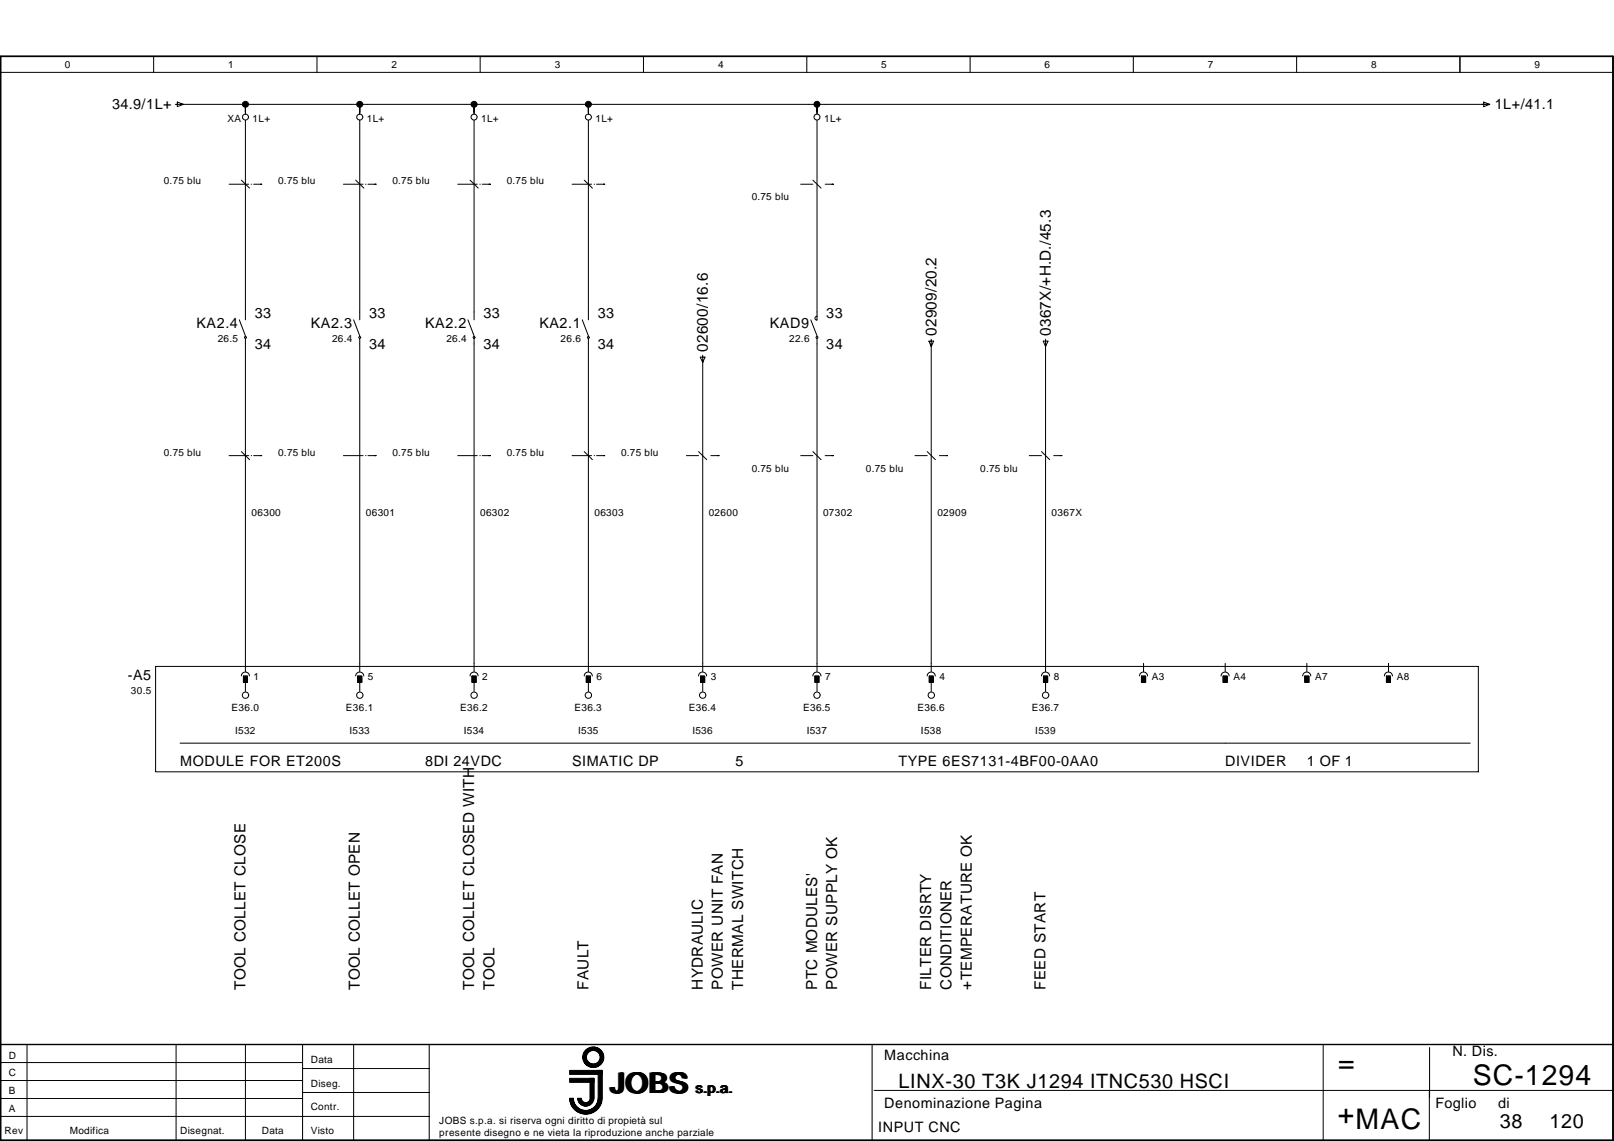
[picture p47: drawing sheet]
<svg xmlns="http://www.w3.org/2000/svg" width="297mm" height="210mm" viewBox="0 0 297 210" stroke-linecap="round" stroke-linejoin="round" font-family="sans-serif">
<defs><g id="words">
<g font-size="5.2">
<text x="246.3" y="197.2">=</text>
<text x="112.5" y="201">JOBS</text>
<text x="271.1" y="199.6">SC-1294</text>
<text x="246.2" y="206.7">+MAC</text>
</g>
<g font-size="3.6">
<text x="165.4" y="200.2">LINX-30 T3K J1294 ITNC530 HSCI</text>
<text x="276.1" y="207.6">38</text>
<text x="285.2" y="207.6">120</text>
</g>
<g font-size="2.8">
<text x="130.3" y="64.7" transform="rotate(-90 130.3 64.7)">02600/16.6</text>
<text x="172.3" y="61.8" transform="rotate(-90 172.3 61.8)">02909/20.2</text>
<text x="193.4" y="61.8" transform="rotate(-90 193.4 61.8)">0367X/+H.D./45.3</text>
<text x="45.2" y="182.1" transform="rotate(-90 45.2 182.1)">TOOL COLLET CLOSE</text>
<text x="66.2" y="182.1" transform="rotate(-90 66.2 182.1)">TOOL COLLET OPEN</text>
<text x="87.2" y="182.1" transform="rotate(-90 87.2 182.1)">TOOL COLLET CLOSED WITH</text>
<text x="91" y="182.1" transform="rotate(-90 91 182.1)">TOOL</text>
<text x="108.3" y="182.1" transform="rotate(-90 108.3 182.1)">FAULT</text>
<text x="129.3" y="182.1" transform="rotate(-90 129.3 182.1)">HYDRAULIC</text>
<text x="133.1" y="182.1" transform="rotate(-90 133.1 182.1)">POWER UNIT FAN</text>
<text x="136.8" y="182.1" transform="rotate(-90 136.8 182.1)">THERMAL SWITCH</text>
<text x="150.4" y="182.1" transform="rotate(-90 150.4 182.1)">PTC MODULES'</text>
<text x="154.1" y="182.1" transform="rotate(-90 154.1 182.1)">POWER SUPPLY OK</text>
<text x="171.4" y="182.1" transform="rotate(-90 171.4 182.1)">FILTER DISRTY</text>
<text x="175.1" y="182.1" transform="rotate(-90 175.1 182.1)">CONDITIONER</text>
<text x="178.9" y="182.1" transform="rotate(-90 178.9 182.1)">+TEMPERATURE OK</text>
<text x="192.4" y="182.1" transform="rotate(-90 192.4 182.1)">FEED START</text>
</g>
<g font-size="2.6">
<text x="20.6" y="20.1">34.9/1L+</text>
<text x="275.1" y="20.1">1L+/41.1</text>
<text x="46.9" y="58.5">33</text>
<text x="67.9" y="58.5">33</text>
<text x="89" y="58.5">33</text>
<text x="110" y="58.5">33</text>
<text x="152.1" y="58.5">33</text>
<text x="36.2" y="60.3">KA2.4</text>
<text x="46.9" y="64.2">34</text>
<text x="57.2" y="60.3">KA2.3</text>
<text x="67.9" y="64.2">34</text>
<text x="78.2" y="60.3">KA2.2</text>
<text x="89" y="64.2">34</text>
<text x="99.3" y="60.3">KA2.1</text>
<text x="110" y="64.2">34</text>
<text x="141.7" y="60.3">KAD9</text>
<text x="152.1" y="64.2">34</text>
<text x="23.5" y="125.2">-A5</text>
<text x="33.1" y="141">MODULE FOR ET200S</text>
<text x="78.2" y="141">8DI 24VDC</text>
<text x="105.3" y="141">SIMATIC DP</text>
<text x="135.3" y="141">5</text>
<text x="165.4" y="141">TYPE 6ES7131-4BF00-0AA0</text>
<text x="225.5" y="141">DIVIDER</text>
<text x="240.5" y="141">1 OF 1</text>
<text x="162.7" y="195.1">Macchina</text>
<text x="267.3" y="194.3">N. Dis.</text>
<text x="128.1" y="201">s.p.a.</text>
<text x="162.7" y="203.9">Denominazione Pagina</text>
<text x="264.2" y="203.9">Foglio</text>
<text x="275.7" y="203.9">di</text>
<text x="161.6" y="208.3">INPUT CNC</text>
</g>
<g font-size="1.8">
<text x="12" y="12.6">0</text>
<text x="42" y="12.6">1</text>
<text x="72" y="12.6">2</text>
<text x="102.1" y="12.6">3</text>
<text x="132.2" y="12.6">4</text>
<text x="162.2" y="12.6">5</text>
<text x="192.3" y="12.6">6</text>
<text x="222.3" y="12.6">7</text>
<text x="252.4" y="12.6">8</text>
<text x="282.4" y="12.6">9</text>
<text x="41.8" y="22.4">XA</text>
<text x="46.5" y="22.4">1L+</text>
<text x="67.5" y="22.4">1L+</text>
<text x="88.6" y="22.4">1L+</text>
<text x="109.6" y="22.4">1L+</text>
<text x="151.7" y="22.4">1L+</text>
<text x="30.1" y="33.9">0.75 blu</text>
<text x="51.2" y="33.9">0.75 blu</text>
<text x="72.2" y="33.9">0.75 blu</text>
<text x="93.3" y="33.9">0.75 blu</text>
<text x="138.3" y="36.8">0.75 blu</text>
<text x="40.1" y="62.9">26.5</text>
<text x="61.1" y="62.9">26.4</text>
<text x="82.1" y="62.9">26.4</text>
<text x="103.2" y="62.9">26.6</text>
<text x="145.2" y="62.9">22.6</text>
<text x="30.1" y="83.8">0.75 blu</text>
<text x="51.2" y="83.8">0.75 blu</text>
<text x="72.2" y="83.8">0.75 blu</text>
<text x="93.3" y="83.8">0.75 blu</text>
<text x="114.3" y="83.8">0.75 blu</text>
<text x="138.3" y="86.8">0.75 blu</text>
<text x="159.4" y="86.8">0.75 blu</text>
<text x="180.4" y="86.8">0.75 blu</text>
<text x="46.3" y="94.8">06300</text>
<text x="67.3" y="94.8">06301</text>
<text x="88.4" y="94.8">06302</text>
<text x="109.4" y="94.8">06303</text>
<text x="130.4" y="94.8">02600</text>
<text x="151.5" y="94.8">07302</text>
<text x="172.5" y="94.8">02909</text>
<text x="193.5" y="94.8">0367X</text>
<text x="46.7" y="125.2">1</text>
<text x="67.7" y="125.2">5</text>
<text x="88.7" y="125.2">2</text>
<text x="109.8" y="125.2">6</text>
<text x="130.8" y="125.2">3</text>
<text x="151.9" y="125.2">7</text>
<text x="172.9" y="125.2">4</text>
<text x="193.9" y="125.2">8</text>
<text x="212" y="125.2">A3</text>
<text x="227" y="125.2">A4</text>
<text x="242" y="125.2">A7</text>
<text x="257" y="125.2">A8</text>
<text x="24.1" y="127.7">30.5</text>
<text x="42.6" y="130.8">E36.0</text>
<text x="63.7" y="130.8">E36.1</text>
<text x="84.7" y="130.8">E36.2</text>
<text x="105.7" y="130.8">E36.3</text>
<text x="126.8" y="130.8">E36.4</text>
<text x="147.8" y="130.8">E36.5</text>
<text x="168.8" y="130.8">E36.6</text>
<text x="189.9" y="130.8">E36.7</text>
<text x="43.3" y="135.1">I532</text>
<text x="64.3" y="135.1">I533</text>
<text x="85.3" y="135.1">I534</text>
<text x="106.4" y="135.1">I535</text>
<text x="127.4" y="135.1">I536</text>
<text x="148.5" y="135.1">I537</text>
<text x="169.5" y="135.1">I538</text>
<text x="190.5" y="135.1">I539</text>
<text x="1.6" y="194.7">D</text>
<text x="57.2" y="195.5">Data</text>
<text x="1.6" y="201.3">B</text>
<text x="1.6" y="198">C</text>
<text x="57.2" y="199.9">Diseg.</text>
<text x=".8" y="208.7">Rev</text>
<text x="1.6" y="204.6">A</text>
<text x="12.9" y="208.7">Modifica</text>
<text x="33.1" y="208.7">Disegnat.</text>
<text x="48.2" y="208.7">Data</text>
<text x="57.2" y="204.3">Contr.</text>
<text x="57.2" y="208.7">Visto</text>
<text x="80.9" y="206.8">JOBS s.p.a. si riserva ogni diritto di propietà sul</text>
<text x="80.9" y="209">presente disegno e ne vieta la riproduzione anche parziale</text>
</g>
</g></defs>
<g fill="none" stroke="#000" stroke-width=".18">
<path d="M.1 10.4h296.8v199.4h-296.8zM.1 13.3h296.8M28.3 10.4v2.9M58.3 10.4v2.9M88.4 10.4v2.9M118.4 10.4v2.9M148.5 10.4v2.9M178.5 10.4v2.9M208.6 10.4v2.9M238.6 10.4v2.9M268.7 10.4v2.9M42.2 33.9h3.6"/>
<path d="M46.2 33.9h.1M46.7 33.9h1.5M63.2 33.9h3.6M67.3 33.9h.1M67.7 33.9h1.5M84.2 33.9h3.6M88.3 33.9h.1M88.7 33.9h1.6M105.3 33.9h3.6M109.3 33.9h.1M109.8 33.9h1.5M147.4 33.9h2.2"/>
<path d="M151.9 33.9h1.5M42.2 83.8h3.6M46.2 83.8h.1M46.7 83.8h1.5M63.2 83.8h3.6M67.3 83.8h.1M67.7 83.8h1.5M84.2 83.8h3.6M88.3 83.8h.1M88.7 83.8h1.6M105.3 83.8h3.6M109.3 83.8h.1"/>
<path d="M109.8 83.8h1.5M126.3 83.8h2.3M130.8 83.8h1.5M147.4 83.8h2.2M151.9 83.8h1.5M168.4 83.8h2.2M172.9 83.8h1.5M189.4 83.8h2.3M193.9 83.8h1.5M28.6 122.6h243.5v19.4h-243.5zM.1 198.8h55.6M.1 195.5h55.6"/>
<path d="M.1 192.2h296.8M5 192.2v17.6M32.4 192.2v17.6M45.2 192.2v17.6M55.7 192.2v17.6M55.7 196.6h23.3M65.1 192.2v17.6M79 192.2v17.6M160.5 192.2v17.6M243.5 192.2v17.6M263.1 192.7v9.2M.1 205.4h78.9"/>
<path d="M.1 202.1h55.6M55.7 201h23.3M105 202a2.85 2.85 0 0 0 2.8 2.8 2.85 2.85 0 0 0 2.9-2.8M105 202a2.77 2.77 0 0 0 2.8 2.7 2.77 2.77 0 0 0 2.8-2.7M105.1 202a2.69 2.69 0 0 0 2.7 2.7 2.69 2.69 0 0 0 2.7-2.7M105.2 202a2.63 2.63 0 0 0 2.6 2.6 2.63 2.63 0 0 0 2.6-2.6M105.3 202a2.54 2.54 0 0 0 2.5 2.5 2.54 2.54 0 0 0 2.5-2.5M105.3 202a2.47 2.47 0 0 0 2.5 2.4 2.47 2.47 0 0 0 2.5-2.4M105.4 202a2.39 2.39 0 0 0 2.4 2.4 2.39 2.39 0 0 0 2.4-2.4M106.3 202a1.49 1.49 0 0 0 1.5 1.5 1.49 1.49 0 0 0 1.5-1.5M106.4 202a1.42 1.42 0 0 0 1.4 1.4 1.42 1.42 0 0 0 1.4-1.4M106.5 202a1.34 1.34 0 0 0 1.3 1.3 1.34 1.34 0 0 0 1.4-1.3"/>
<path d="M106.5 202a1.27 1.27 0 0 0 1.3 1.3 1.27 1.27 0 0 0 1.3-1.3M106.6 202a1.19 1.19 0 0 0 1.2 1.2 1.19 1.19 0 0 0 1.2-1.2M106.7 202a1.12 1.12 0 0 0 1.1 1.1 1.12 1.12 0 0 0 1.1-1.1M106.8 202a1.04 1.04 0 0 0 1 1.1 1.04 1.04 0 0 0 1-1.1M106.8 202a.96 .96 0 0 0 1 1 .96 .96 0 0 0 1-1M106.9 202a.89 .89 0 0 0 .9 .9 .89 .89 0 0 0 .9-.9M107 202a.81 .81 0 0 0 .8 .8 .81 .81 0 0 0 .8-.8M110.1 202a2.3 2.3 0 0 1-2.3 2.3 2.3 2.3 0 0 1-2.3-2.3 2.32 2.32 0 0 0 2.3 2.3 2.32 2.32 0 0 0 2.3-2.3M110.7 202a2.94 2.94 0 0 1-2.9 2.9 2.94 2.94 0 0 1-3-2.9 3 3 0 0 0 3 3 3 3 0 0 0 3-3M160.9 200.6h136M263.1 200.6v9.2"/>
<circle cx="109.2" cy="194.5" r="1.33"/>
<circle cx="109.2" cy="194.5" r="1.48"/>
<circle cx="109.2" cy="194.5" r="1.55"/>
<circle cx="109.2" cy="194.5" r="1.85"/>
<circle cx="109.2" cy="194.5" r="1.25"/>
<circle cx="109.2" cy="194.5" r="1.78"/>
<circle cx="109.2" cy="194.5" r="1.4"/>
<circle cx="109.2" cy="194.5" r="1.63"/>
<circle cx="109.2" cy="194.5" r="1.69"/>
<circle cx="109.2" cy="194.5" r="1.92"/>
</g>
<path d="M.1 10.4h296.8v199.4h-296.8zM.1 192.2h296.8" fill="none" stroke="#000" stroke-width=".26"/>
<g fill="#000" stroke="#000" stroke-width=".18">
<path d="M104.8 196.9h6v.8h-6zM104.8 198.4h4.5v.7h-4.5zM108.6 198.4h.7v3.7h-.7zM110.1 196.9h.7v5.2h-.7z"/>
<circle cx="45.2" cy="19.2" r=".55"/>
<circle cx="66.2" cy="19.2" r=".55"/>
<circle cx="87.3" cy="19.2" r=".55"/>
<circle cx="108.3" cy="19.2" r=".55"/>
<circle cx="150.4" cy="19.2" r=".55"/>
</g>
<g fill="none" stroke="#000" stroke-width=".19">
<path d="M32.3 19.2h241.8M32.6 18.8l1.2 .4-1.2 .4zM45.2 19.2v1.8M66.2 19.2v1.8M87.2 19.2v1.8M108.3 19.2v1.8M150.4 19.2v1.8M273.1 18.8l1.1 .4-1.1 .4zM44.4 33.1l1.5 1.5M45.2 22.1v36.7M65.5 33.1l1.5 1.5M66.2 22.1v36.7"/>
<path d="M86.5 33.1l1.5 1.5M87.2 22.1v36.7M107.5 33.1l1.5 1.5M108.3 22.1v36.7M149.6 33.1l1.5 1.5M150.4 22.1v36.7M44 58.8l1.2 3M65.1 58.8l1.1 3M86.1 58.8l1.1 3M107.2 58.8l1.1 3M149.2 58.8l1.2 3M150.3 58.2a.36 .36 0 0 0-.3 .3 .36 .36 0 0 0 .3 .4"/>
<path d="M45.2 62.4v61.1M66.2 62.4v61.1M87.2 62.4v61.1M108.3 62.4v61.1M128.9 65.7h.8l-.4 1zM129.3 65.3v58.2M150.2 62l.2-.1 .1 .2-.2 .2zM150.4 62.4v61.1M171 62.8h.8l-.4 1zM171.4 62.4v61.1M192 62.8h.9l-.5 1zM192.4 62.4v61.1"/>
<path d="M44.4 83.1l1.5 1.5M107.5 83.1l1.5 1.5M128.6 83.1l1.5 1.5M149.6 83.1l1.5 1.5M170.6 83.1l1.5 1.5M191.7 83.1l1.5 1.5M33.1 136.7h237.5M44.4 124.4a.74 .74 0 0 1 .8-.8 .74 .74 0 0 1 .7 .8M44.8 124.4h.7v1.1h-.7zM45.2 124.9v2.2M65.5 124.4a.74 .74 0 0 1 .7-.8 .74 .74 0 0 1 .7 .8M65.8 124.4h.8v1.1h-.8z"/>
<path d="M66.2 124.9v2.2M86.5 124.4a.74 .74 0 0 1 .7-.8 .74 .74 0 0 1 .8 .8M86.9 124.4h.7v1.1h-.7zM87.2 124.9v2.2M107.5 124.4a.74 .74 0 0 1 .8-.8 .74 .74 0 0 1 .7 .8M107.9 124.4h.8v1.1h-.8zM108.3 124.9v2.2M128.6 124.4a.74 .74 0 0 1 .7-.8 .74 .74 0 0 1 .7 .8M128.9 124.4h.8v1.1h-.8zM129.3 124.9v2.2M149.6 124.4a.74 .74 0 0 1 .7-.8 .74 .74 0 0 1 .8 .8M150 124.4h.7v1.1h-.7z"/>
<path d="M150.4 124.9v2.2M170.6 124.4a.74 .74 0 0 1 .8-.8 .74 .74 0 0 1 .7 .8M171 124.4h.8v1.1h-.8zM171.4 124.9v2.2M191.7 124.4a.74 .74 0 0 1 .7-.8 .74 .74 0 0 1 .8 .8M192 124.4h.8v1.1h-.8zM192.4 124.9v2.2M209.7 124.4a.74 .74 0 0 1 .8-.8 .74 .74 0 0 1 .7 .8M210.1 124.4h.7v1.1h-.7zM210.5 122v1.5M224.7 124.4a.74 .74 0 0 1 .8-.8 .74 .74 0 0 1 .7 .8M225.1 124.4h.8v1.1h-.8z"/>
<path d="M225.5 122v1.5M239.8 124.4a.74 .74 0 0 1 .7-.8 .74 .74 0 0 1 .7 .8M240.1 124.4h.8v1.1h-.8zM240.5 122v1.5M254.8 124.4a.74 .74 0 0 1 .7-.8 .74 .74 0 0 1 .8 .8M255.2 124.4h.7v1.1h-.7zM255.5 122v1.5"/>
<circle cx="45.2" cy="21.5" r=".55"/>
<circle cx="66.2" cy="21.5" r=".55"/>
<circle cx="87.3" cy="21.5" r=".55"/>
<circle cx="108.3" cy="21.5" r=".55"/>
<circle cx="150.4" cy="21.5" r=".55"/>
<circle cx="45.2" cy="62.1" r=".18"/>
<circle cx="66.2" cy="62.1" r=".18"/>
<circle cx="87.3" cy="62.1" r=".18"/>
<circle cx="108.3" cy="62.1" r=".18"/>
<circle cx="45.2" cy="127.9" r=".59"/>
<circle cx="66.2" cy="127.9" r=".59"/>
<circle cx="87.3" cy="127.9" r=".58"/>
<circle cx="108.3" cy="127.9" r=".58"/>
<circle cx="129.3" cy="127.9" r=".58"/>
<circle cx="150.4" cy="127.9" r=".59"/>
<circle cx="171.4" cy="127.9" r=".59"/>
<circle cx="192.4" cy="127.9" r=".59"/>
</g>
<path d="M44.8 124.4h.7v1.1h-.7zM65.8 124.4h.8v1.1h-.8zM86.9 124.4h.7v1.1h-.7zM107.9 124.4h.8v1.1h-.8zM128.9 124.4h.8v1.1h-.8zM150 124.4h.7v1.1h-.7zM171 124.4h.8v1.1h-.8zM192 124.4h.8v1.1h-.8zM210.1 124.4h.7v1.1h-.7zM225.1 124.4h.8v1.1h-.8zM240.1 124.4h.8v1.1h-.8zM255.2 124.4h.7v1.1h-.7z" fill="#000" stroke="#000" stroke-width=".19"/>
<use href="#words"/>
</svg>
